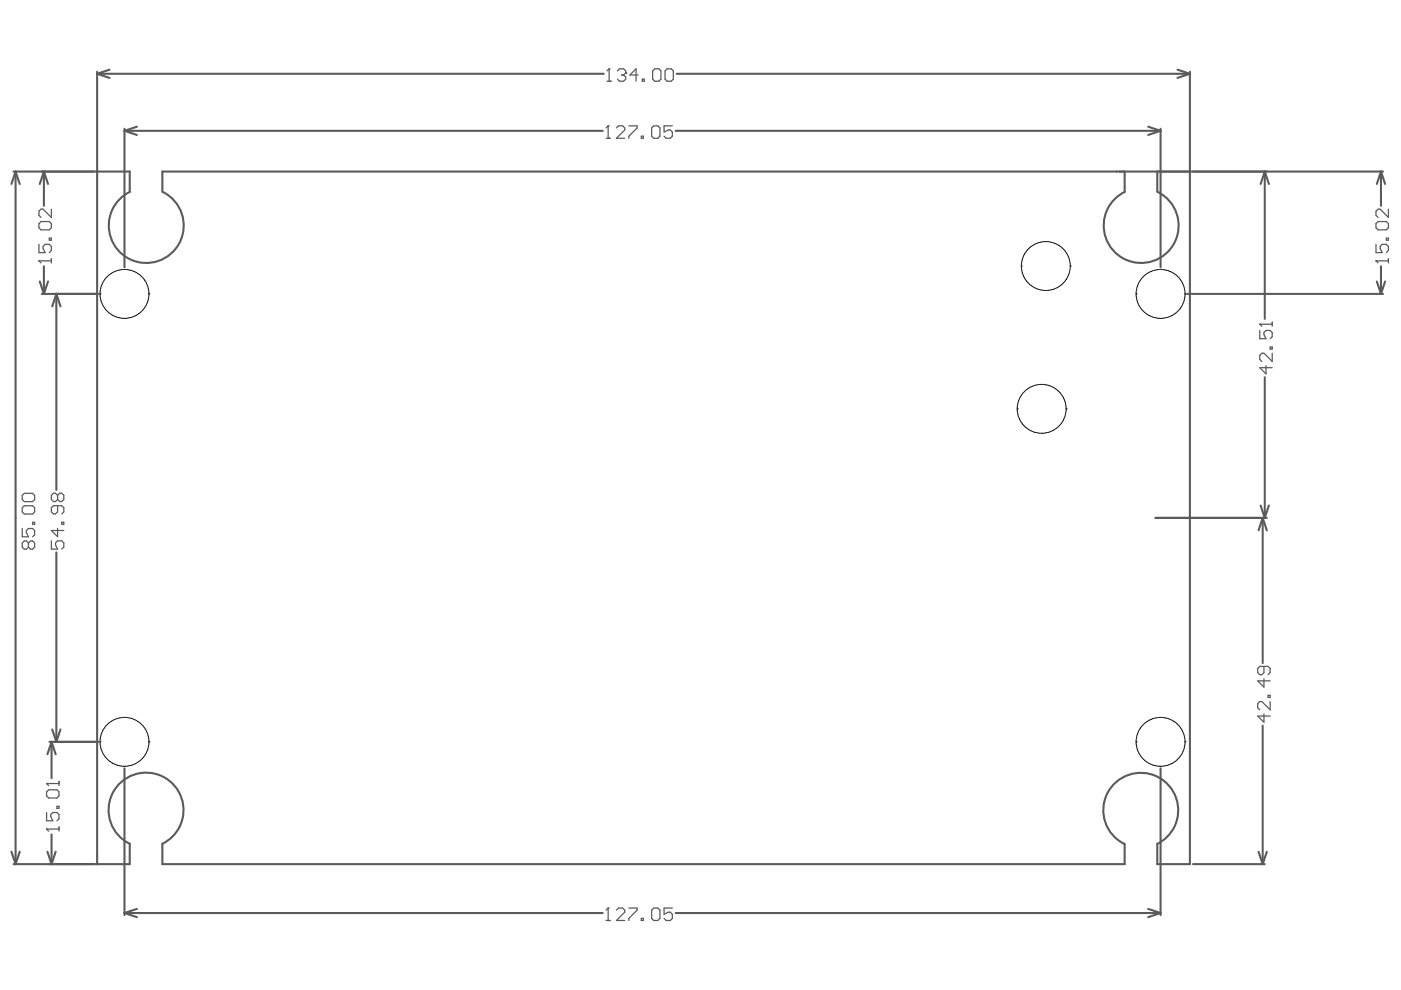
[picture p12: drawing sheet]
<svg xmlns="http://www.w3.org/2000/svg" width="297mm" height="210mm" viewBox="0 0 297 210" stroke-linecap="round" stroke-linejoin="round" font-family="sans-serif">
<g fill="none" stroke="#5a5a5a" stroke-width=".44">
<path d="M20.6 15.2v21.2h-17.7M20.6 15.6l2.6 .9M20.6 15.6h107.4M23.2 14.8l-2.6 .8M143.5 15.6h108.8M249.6 14.8l2.7 .8M252.3 15.2v168h-6.9v-4.3M252.3 15.6l-2.7 .9M3.3 36.4l.9 2.6M3.3 36.4l-.9 2.6M3.3 36.4v146.8M9.3 36.4l.9 2.6"/>
<path d="M9.3 36.4l-.9 2.6M9.3 36.4v7.2M26.4 27.3v29.4M26.4 27.7l2.6 .9M26.4 27.7h101.4M29 26.9l-2.6 .8M143.3 27.7h102.8M236.7 36.4h56.5M238.4 36.4v4.3M243.4 26.9l2.7 .8M245.4 36.4v4.3M246.1 27.3v29.4"/>
<path d="M246.1 27.7l-2.7 .9M268.2 36.4l.8 2.6M268.2 36.4l-.9 2.6M268.2 36.4v31.2M292.8 36.4l.9 2.6M292.8 36.4l-.9 2.6M292.8 36.4v7.2M8.4 59.7l.9 2.6M9.3 56.5v5.8M10.2 59.7l-.9 2.6M291.9 59.7l.9 2.6M292.8 56.5v5.8"/>
<path d="M293.7 59.7l-.9 2.6M8.9 62.3h11.9M11.9 62.3l.9 2.6M11.9 62.3l-.8 2.6M11.9 62.3v41.6M251.7 62.3h41.5M268.2 80v29.8M11.9 117.1v40.2M245 109.8h23.6M267.3 107.2l.9 2.6M267.7 109.8l.9 2.6M267.7 109.8l-.9 2.6"/>
<path d="M267.7 109.8v30.8M269 107.2l-.8 2.6M10.5 157.3h10.3M10.9 157.3l.9 2.6M10.9 157.3l-.8 2.6M10.9 157.3v7.7M11.1 154.7l.8 2.6M12.8 154.7l-.9 2.6M267.7 153.8v29.4M10.9 176.9v6.3M26.4 162.9v31.1M27.5 178.9v4.3"/>
<path d="M34.4 178.9v4.3M238.4 178.9v4.3M246.1 162.9v31.1M2.4 180.6l.9 2.6M4.2 180.6l-.9 2.6M10.1 180.6l.8 2.6M11.8 180.6l-.9 2.6M20.6 181.5v1.7h-17.7M26.4 193.6l2.6 .9M26.4 193.6h101.4M29 192.7l-2.6 .9M143.3 193.6h102.8"/>
<path d="M243.4 192.7l2.7 .9M246.1 193.6l-2.7 .9M252.9 183.2h15.3M266.8 180.6l.9 2.6M268.6 180.6l-.9 2.6"/>
</g>
<g fill="none" stroke="#5a5a5a" stroke-width=".26">
<path d="M128.7 17.2h.9M129.1 14.6h.1M129.1 14.6v2.6M129.1 14.6l-.4 .4M130.9 15l.4-.4h.9l.5 .4v.5M131.8 15.9h.4M132.2 15.9l.5 .4v.5l-.5 .4h-.9l-.4-.4M132.7 15.5h.1M132.7 15.5l-.5 .4M135.3 15.9h-1.8l1.4-1.3v2.6M136.2 16.8h.4v.4h-.4zM138.8 14.6h.9l.4 .4v1.8l-.4 .4h-.9l-.4-.4v-1.8z"/>
<path d="M141.4 14.6h.9l.5 .4v1.8l-.5 .4h-.9l-.4-.4v-1.8zM128.5 29.3h.9M128.9 26.7h.1M128.9 26.7v2.6M128.9 26.7l-.4 .4M130.7 27.1l.4-.4h.9l.5 .4v.5l-1.8 1.7h1.8M133.3 26.7h1.8v.4l-1.8 1.8v.4M136 28.9h.4v.4h-.4zM138.6 26.7h.9l.4 .4v1.8l-.4 .4h-.9l-.4-.4v-1.8zM142.6 26.7h-1.8v1.3l.9-.4h.4l.5 .4v.9l-.5 .4h-.9l-.4-.4M8.3 55.3h.1M8.3 47.4l.4-.4h1.7l.5 .4v.9l-.5 .4h-1.7l-.4-.4z"/>
<path d="M8.3 51.8v1.8h1.3l-.5-.9v-.5l.5-.4h.8l.5 .4v.9l-.5 .5M8.3 55.3h2.6M8.3 55.3l.4 .5M10.4 50.5h.5v.4h-.5zM10.9 44.3v1.8l-1.8-1.8h-.4l-.4 .5v.9l.4 .4M10.9 54.9v.9M291.7 55.3h.1M291.7 55.3h2.7M291.7 51.8v1.8h1.4l-.5-.9v-.5l.5-.4h.8l.5 .4v.9l-.5 .5M291.7 47.4l.5-.4h1.7l.5 .4v.9l-.5 .4h-1.7l-.5-.4zM291.7 55.3l.5 .5M293.9 50.5h.5v.4h-.5z"/>
<path d="M294.4 44.3v1.8l-1.8-1.8h-.4l-.5 .5v.9l.5 .4M294.4 54.9v.9M267.1 68.7h.1M267.1 70.1v1.7h1.3l-.4-.9v-.4l.4-.4h.9l.4 .4v.9l-.4 .4M267.1 68.7h2.6M267.1 68.7l.4 .5M268.4 77.5v1.8l-1.3-1.3h2.6M269.3 73.6h.4v.4h-.4zM269.7 68.3v.9M269.7 74.9v1.7l-1.7-1.7h-.5l-.4 .4v.9l.4 .4M4.7 107.7l.5-.5h1.7l.4 .5v.8l-.4 .5h-1.7l-.5-.5zM4.7 105l.5-.4h1.7l.4 .4v.9l-.4 .5h-1.7l-.5-.5z"/>
<path d="M4.7 112.1v1.7h1.3l-.4-.9v-.4l.4-.4h.9l.4 .4v.9l-.4 .4M6 115.1l-.4-.4h-.4l-.5 .4v.9l.5 .4h.4l.4-.4M6 115.1l.5-.4h.4l.4 .4v.9l-.4 .4h-.4l-.5-.4M6 115.1v.9M6.9 110.7h.4v.5h-.4zM10.9 114.7v1.7h1.3l-.4-.9v-.4l.4-.4h.9l.4 .4v.9l-.4 .4M12.2 105l-.4-.4h-.5l-.4 .4v.9l.4 .4h.5l.4-.4M12.2 107.2v1.3l-.4 .5h-.5l-.4-.5v-.8l.4-.5h1.8l.4 .5v.8l-.4 .5M12.2 105l.5-.4h.4l.4 .4v.9l-.4 .4h-.4l-.5-.4M12.2 112v1.8l-1.3-1.3h2.6M12.2 105v.9M13.1 110.7h.4v.5h-.4z"/>
<path d="M268 151.4v1.7l-1.3-1.3h2.6M268 141.3v1.3l-.5 .4h-.4l-.4-.4v-.9l.4-.4h1.8l.4 .4v.9l-.4 .4M268 143.9v1.8l-1.3-1.3h2.6M268.9 147.4h.4v.5h-.4zM269.3 148.8v1.7l-1.8-1.7h-.4l-.4 .4v.9l.4 .4M9.9 175.8h.1M9.9 166.1h.1M9.9 167.9l.4-.5h1.8l.4 .5v.9l-.4 .4h-1.8l-.4-.4zM9.9 172.3v1.7h1.3l-.4-.9v-.4l.4-.4h.9l.4 .4v.9l-.4 .4M9.9 175.8h2.6M9.9 175.8l.4 .4M9.9 166.1h2.6"/>
<path d="M9.9 166.1l.4 .5M12.1 171h.4v.4h-.4zM12.5 165.7v.9M12.5 175.3v.9M128.5 195.2h.9M128.9 192.5h.1M128.9 192.5v2.7M128.9 192.5l-.4 .5M130.7 193l.4-.5h.9l.5 .5v.4l-1.8 1.8h1.8M133.3 192.5h1.8v.5l-1.8 1.7v.5M136 194.7h.4v.5h-.4zM138.6 192.5h.9l.4 .5v1.7l-.4 .5h-.9l-.4-.5v-1.7z"/>
<path d="M142.6 192.5h-1.8v1.3l.9-.4h.4l.5 .4v.9l-.5 .5h-.9l-.4-.5"/>
</g>
<circle cx="20.6" cy="183.2" r=".22" fill="#5a5a5a"/>
<path d="M236.7 36.4h-202.3v4.3M34.5 40.7a7.9 7.9 0 0 1 2.7 12.1 7.9 7.9 0 0 1-12.4 0 7.9 7.9 0 0 1 2.7-12.1v-4.3h-6.9v145.1M238.4 40.7a7.9 7.9 0 0 0-2.6 12.1 7.9 7.9 0 0 0 12.3 0 7.9 7.9 0 0 0-2.6-12.1M27.5 178.9a7.9 7.9 0 0 1-2.7-12.1 7.9 7.9 0 0 1 12.4 0 7.9 7.9 0 0 1-2.8 12.1M238.4 178.9a7.9 7.9 0 0 1-2.7-12.1 7.9 7.9 0 0 1 12.4 0 7.9 7.9 0 0 1-2.7 12.1M20.6 183.2h6.9M34.4 183.2h204" fill="none" stroke="#5a5a5a" stroke-width=".44"/>
<g fill="none" stroke="#000" stroke-width=".21">
<path d="M216.5 56.4h.1M216.5 56.4a5.2 5.2 0 0 0 5.2 5.2 5.2 5.2 0 0 0 5.2-5.2M216.5 56.4a5.2 5.2 0 0 1 5.2-5.2 5.2 5.2 0 0 1 5.2 5.2M226.9 56.4h.1M21.2 62.3h.1M21.2 62.3a5.2 5.2 0 0 0 5.2 5.2 5.2 5.2 0 0 0 5.2-5.2M21.2 62.3a5.2 5.2 0 0 1 5.2-5.2 5.2 5.2 0 0 1 5.2 5.2M31.6 62.3h.1M240.9 62.3h.1M240.9 62.3a5.2 5.2 0 0 0 5.2 5.2 5.2 5.2 0 0 0 5.2-5.2M240.9 62.3a5.2 5.2 0 0 1 5.2-5.2 5.2 5.2 0 0 1 5.2 5.2M251.3 62.3h.1"/>
<path d="M215.7 86.7h.1M215.7 86.7a5.2 5.2 0 0 0 5.2 5.2 5.2 5.2 0 0 0 5.1-5.2M215.7 86.7a5.2 5.2 0 0 1 5.2-5.2 5.2 5.2 0 0 1 5.1 5.2M226 86.7h.1M21.2 157.3h.1M21.2 157.3a5.2 5.2 0 0 0 5.2 5.2 5.2 5.2 0 0 0 5.2-5.2M21.2 157.3a5.2 5.2 0 0 1 5.2-5.2 5.2 5.2 0 0 1 5.2 5.2M31.6 157.3h.1M240.9 157.3h.1M240.9 157.3a5.2 5.2 0 0 0 5.2 5.2 5.2 5.2 0 0 0 5.2-5.2M240.9 157.3a5.2 5.2 0 0 1 5.2-5.2 5.2 5.2 0 0 1 5.2 5.2M251.3 157.3h.1"/>
</g>
</svg>
